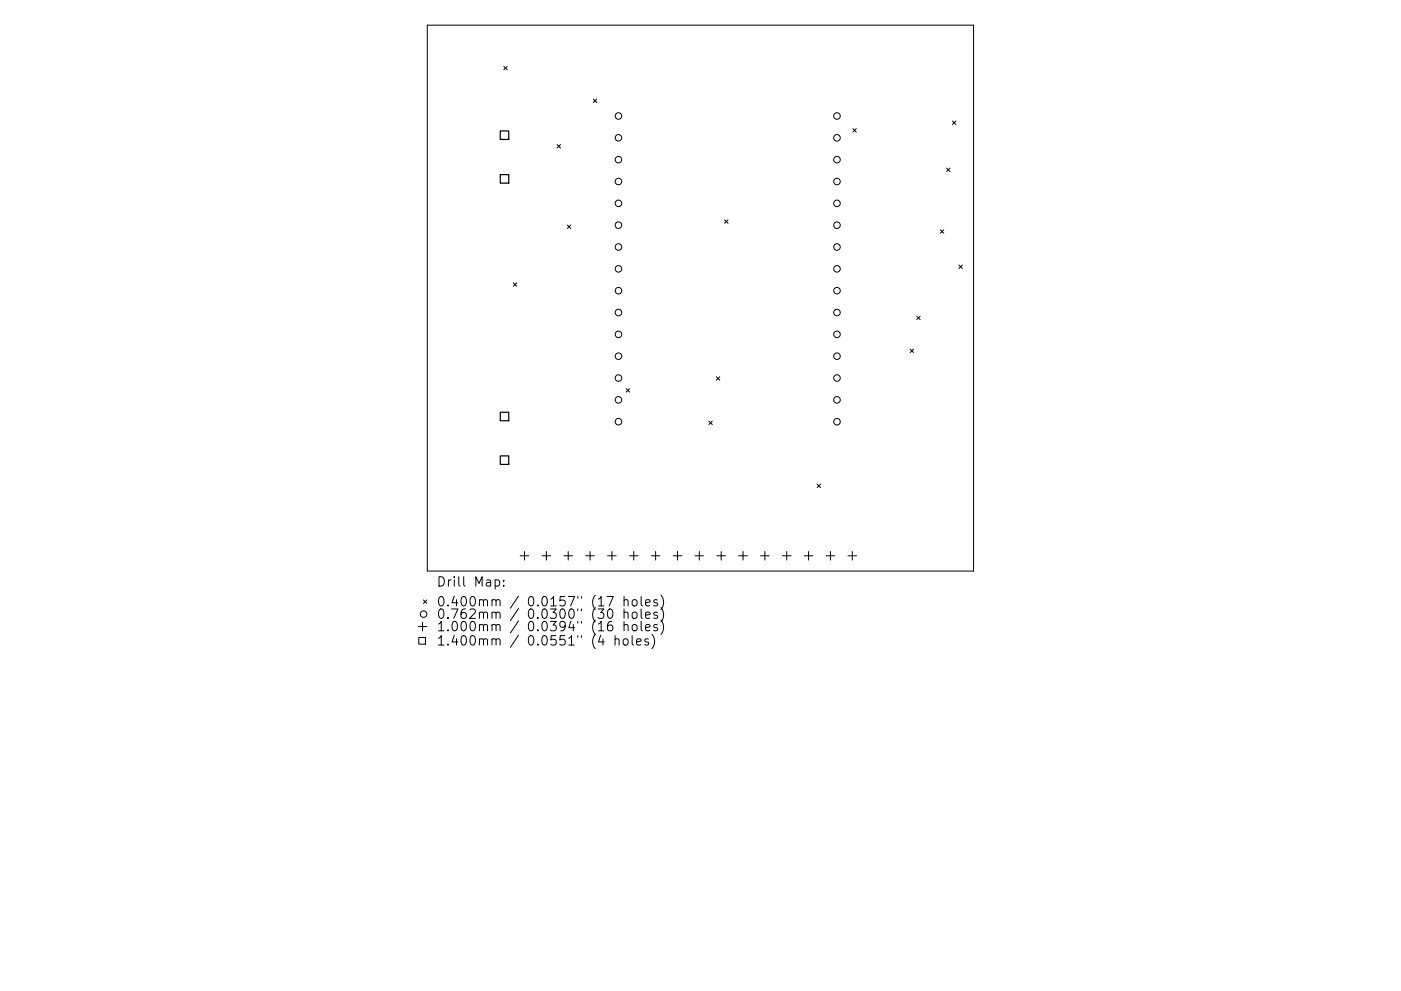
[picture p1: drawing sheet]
<svg xmlns="http://www.w3.org/2000/svg" width="297mm" height="210mm" viewBox="0 0 297 210" stroke-linecap="round" stroke-linejoin="round" font-family="sans-serif">
<defs><g id="words">
<g font-size="2.8">
<text x="92.5" y="124.5">Drill Map:</text>
<text x="92.5" y="128.7">0.400mm / 0.0157&quot; (17 holes)</text>
<text x="92.5" y="131.3">0.762mm / 0.0300&quot; (30 holes)</text>
<text x="92.5" y="133.9">1.000mm / 0.0394&quot; (16 holes)</text>
<text x="92.5" y="137">1.400mm / 0.0551&quot; (4 holes)</text>
</g>
</g></defs>
<g fill="none" stroke="#000" stroke-width=".21">
<path d="M90.6 5.3h115.8v115.9h-115.8zM106.8 14.1l.8 .7M107.6 14.1l-.8 .7M118.1 30.7l.7 .7M118.8 30.7l-.7 .7M125.8 21l.7 .8M126.5 21l-.7 .8M180.8 27.3l.8 .7M181.6 27.3l-.8 .7M200.7 35.7l.7 .7M201.4 35.7l-.7 .7M201.9 25.7l.8 .7"/>
<path d="M202.7 25.7l-.8 .7M120.3 47.7l.7 .8M121 47.7l-.7 .8M153.6 46.6l.8 .8M154.4 46.6l-.8 .8M199.4 48.8l.7 .7M200.1 48.8l-.7 .7M203.3 56.2l.7 .8M204 56.2l-.7 .8M108.8 60l.8 .7M109.6 60l-.8 .7M151.9 79.9l.7 .8"/>
<path d="M152.6 79.9l-.7 .8M193 74.1l.7 .7M193.7 74.1l-.7 .7M194.4 67.1l.7 .7M195.1 67.1l-.7 .7M132.7 82.5l.8 .7M133.5 82.5l-.8 .7M150.3 89.3l.7 .8M151 89.3l-.7 .8M110.3 117.9h1.8M111.2 117v1.8M114.9 117.9h1.9"/>
<path d="M115.8 117v1.8M119.6 117.9h1.8M120.5 117v1.8M124.2 117.9h1.8M125.1 117v1.8M128.8 117.9h1.8M129.7 117v1.8M133.5 117.9h1.8M134.4 117v1.8M138.1 117.9h1.8M139 117v1.8M142.7 117.9h1.8"/>
<path d="M143.6 117v1.8M147.4 117.9h1.8M148.3 117v1.8M152 117.9h1.8M152.9 117v1.8M156.6 117.9h1.8M157.5 117v1.8M161.3 117.9h1.8M162.2 117v1.8M165.9 117.9h1.8M166.8 117v1.8M170.5 117.9h1.8"/>
<path d="M171.4 117v1.8M173.2 102.7l.8 .8M174 102.7l-.8 .8M175.2 117.9h1.8M176.1 117v1.8M179.8 117.9h1.8M180.7 117v1.8M88.7 132.9h1.8M88.8 135.2h1.4v1.5h-1.4zM89.6 132v1.8M89.8 127.3l.7 .7M90.5 127.3l-.7 .7"/>
<path d="M105 123.1l.6-.1 .3 .4v.6l-.2 .3h-.7M106.8 124.2v.2M106.8 123.1v.2M128.7 126.6h1.3l-.8 2M129 129.4l.5-.2a1.25 1.25 0 0 1 0 2l-.4-.1-.2-.3-.1-.8zM129.7 131.8a.79 .79 0 0 0-.9 .9v.8l.2 .2 .6 .1 .2-.2 .1-.6-.2-.3-.5-.1-.4 .4M130.4 135.7a.5 .5 0 0 1 .9 .1v1.1M130.4 134.9v2M132.2 135.7a.54 .54 0 0 1 .6-.2 .54 .54 0 0 1 .4 .4v.6a.54 .54 0 0 1-.6 .4 .54 .54 0 0 1-.5-.4zM132.3 127.4l.3-.2 .5 .1 .1 1.3M132.3 130.1a.5 .5 0 0 1 .9 0v1.1M132.3 132.7a.5 .5 0 0 1 .9 .1v1"/>
<path d="M132.3 126.6v2M132.3 129.2v2M132.3 131.8v2M134 134.9v1.7l.3 .3M134.1 130.1a.54 .54 0 0 1 .6-.2 .54 .54 0 0 1 .4 .3v.6a.54 .54 0 0 1-.5 .4 .54 .54 0 0 1-.6-.4zM134.1 132.7a.54 .54 0 0 1 .6-.2 .54 .54 0 0 1 .4 .4v.6a.54 .54 0 0 1-.5 .4 .54 .54 0 0 1-.6-.4zM134.2 127.3l.2-.1a.54 .54 0 0 1 .7 .4v.6a.54 .54 0 0 1-.5 .4 .54 .54 0 0 1-.6-.4v-.6zM135 136.2l.9-.2-.1-.4-.5-.1-.3 .3 .1 1h.7M135.9 126.6v1.7l.3 .3M135.9 129.2v1.7l.3 .3M135.9 131.8v1.8l.3 .2M136.9 127.9l.9-.2-.1-.4-.5-.1-.3 .3 .1 1h.7"/>
<path d="M136.9 130.5l.9-.2-.1-.3-.5-.1-.3 .2 .1 1h.7M136.9 133.2l.9-.2-.1-.4-.5-.1-.3 .3 .1 .9h.7M137.5 135.6l-.5-.1-.3 .3 .1 .3 .7 .2v.5h-.8M138.2 134.6a2.29 2.29 0 0 1 0 3M139.4 127.3l-.5-.1-.3 .3 .1 .3 .7 .2v.5h-.8M139.4 130l-.5-.1-.3 .2 .1 .3 .7 .2v.5h-.8M139.4 132.6l-.5-.1-.3 .3 .1 .3 .7 .2v.4h-.8M140.1 126.3a2.29 2.29 0 0 1 0 3M140.1 128.9a2.29 2.29 0 0 1 0 3.1M140.1 131.6a2.29 2.29 0 0 1 0 3"/>
<circle cx="131.1" cy="33.9" r=".69"/>
<circle cx="131.1" cy="24.6" r=".69"/>
<circle cx="131.1" cy="38.5" r=".69"/>
<circle cx="131.1" cy="29.2" r=".69"/>
<circle cx="177.5" cy="33.9" r=".69"/>
<circle cx="177.5" cy="24.6" r=".69"/>
<circle cx="177.5" cy="38.5" r=".69"/>
<circle cx="177.5" cy="29.2" r=".69"/>
<circle cx="131.1" cy="47.8" r=".69"/>
<circle cx="131.1" cy="52.4" r=".69"/>
<circle cx="131.1" cy="43.1" r=".69"/>
<circle cx="131.1" cy="57" r=".69"/>
<circle cx="177.5" cy="47.8" r=".69"/>
<circle cx="177.5" cy="52.4" r=".69"/>
<circle cx="177.5" cy="43.1" r=".69"/>
<circle cx="177.5" cy="57" r=".69"/>
<circle cx="131.1" cy="61.7" r=".69"/>
<circle cx="131.1" cy="75.6" r=".69"/>
<circle cx="131.1" cy="66.3" r=".69"/>
<circle cx="131.1" cy="70.9" r=".69"/>
<circle cx="177.5" cy="61.7" r=".69"/>
<circle cx="177.5" cy="75.6" r=".69"/>
<circle cx="177.5" cy="66.3" r=".69"/>
<circle cx="177.5" cy="70.9" r=".69"/>
<circle cx="131.1" cy="89.5" r=".69"/>
<circle cx="131.1" cy="80.2" r=".69"/>
<circle cx="131.1" cy="84.8" r=".69"/>
<circle cx="177.5" cy="89.5" r=".69"/>
<circle cx="177.5" cy="80.2" r=".69"/>
<circle cx="177.5" cy="84.8" r=".69"/>
<circle cx="89.8" cy="130.3" r=".69"/>
</g>
<path d="M106.1 27.8h1.8v1.8h-1.8zM106.1 37h1.8v1.9h-1.8zM106.1 87.5h1.8v1.8h-1.8zM106.1 96.7h1.8v1.8h-1.8z" fill="none" stroke="#000" stroke-width=".26"/>
<use href="#words"/>
</svg>
